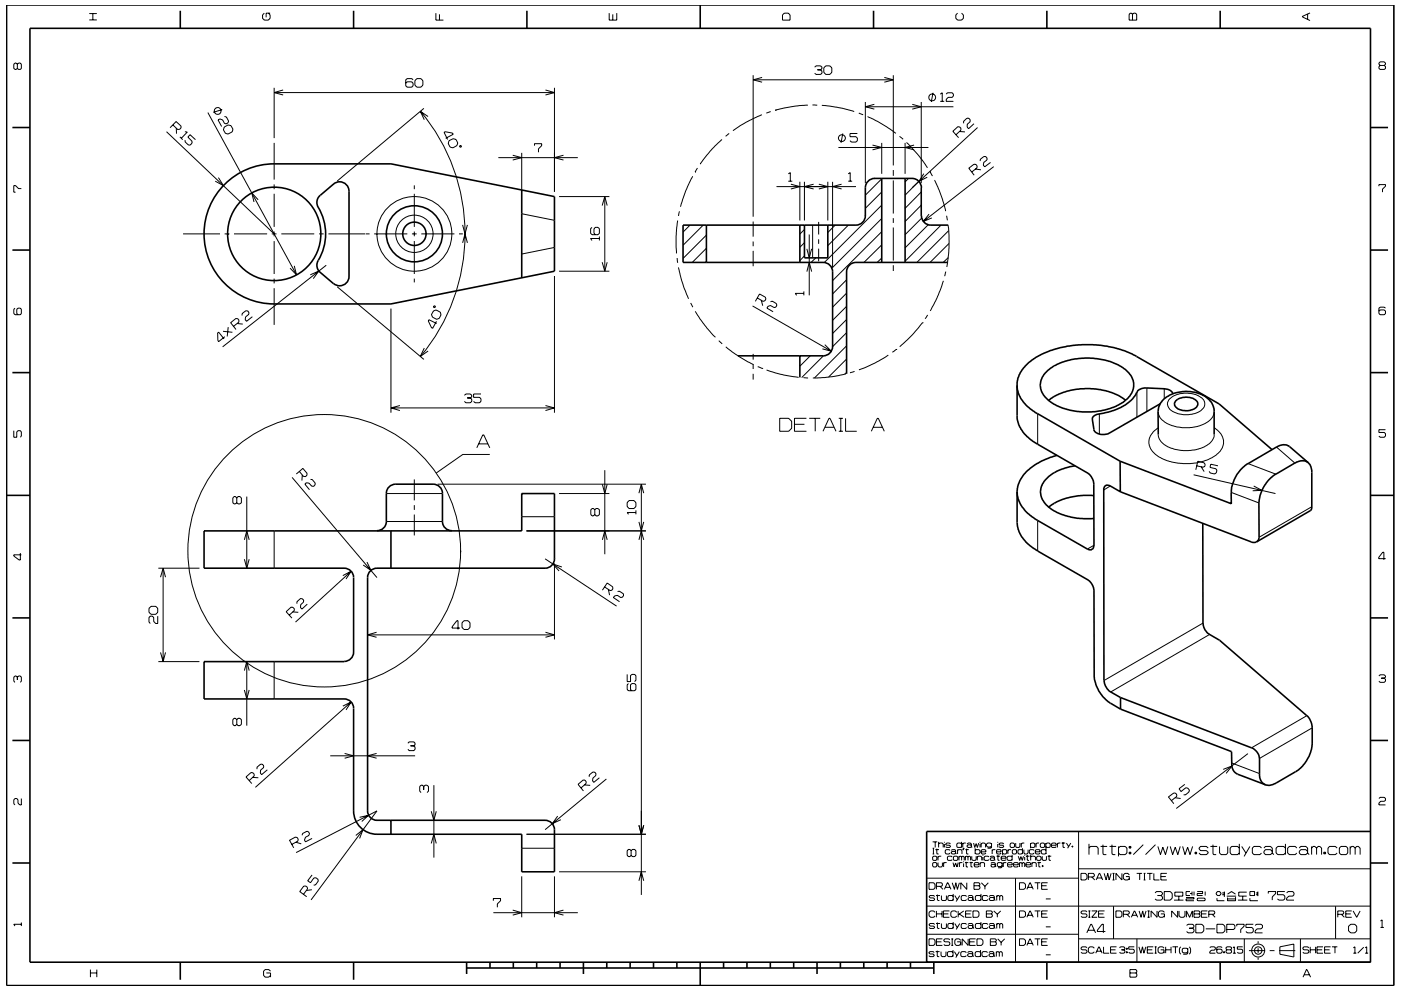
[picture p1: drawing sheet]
<svg xmlns="http://www.w3.org/2000/svg" width="297mm" height="210mm" viewBox="0 0 297 210" stroke-linecap="round" stroke-linejoin="round" font-family="sans-serif">
<g fill="none" stroke="#000" stroke-width=".21">
<path d="M3.7 13.6l-.3-.2h-.2l-.3 .2v.9l.3 .2 .5-.2M3.7 13.6l.2-.2h.4l.2 .2v.9l-.2 .2h-.4l-.2-.2M3.7 13.6v.9M18.9 4.2h1.6M18.9 2.9h1.6M19.7 2.9v1.3M56 2.8l-.3 .4v.7l.3 .4h.9l.4-.4v-.7l-.4-.4M57.3 2.8h-.9v.9M58.1 18.6v10.7M58.1 19.6h59.5M60 19.1l-1.9 .5 1.9 .5M87.6 16.9l-.3-.2h-1l-.3 .2v1.3l.3 .3h1l.3-.3v-.6l-.3-.3h-1l-.3 .3"/>
<path d="M88 17.1l.4-.4h.8l.5 .4v1l-.5 .4h-.8l-.4-.4zM92.4 2.8v1.5h1.6M93.2 3v1.3M115.7 19.1l1.9 .5-1.9 .5M117.6 18.6v22.1M129.2 2.8v1.5h1.6v-1.5M129.9 3v1.3M159.7 16v30M159.7 16.9h29.7M161.6 16.4l-1.9 .5 1.9 .5M166.3 2.8h.8l.4 .4v1.1h-1.6v-1.1zM172.7 14.3l.3-.3h1l.3 .3v.2l-.3 .3"/>
<path d="M173.3 14.8h.7M174 14.8l.3 .3v.4l-.3 .3h-1l-.3-.3M174.7 14.4l.4-.4h.8l.5 .4v1l-.5 .4h-.8l-.4-.4zM187.5 16.4l1.9 .5-1.9 .5M189.4 16v19.1M197.8 19.7l-.4 1.9M199.3 20l.5-.3v1.8M200.6 20l.3-.3h1l.2 .3v.4l-.2 .3h-.9l-.4 .4v.4h1.5M203 2.8l-.4 .4v.7l.4 .4h.9l.4-.4v-.7l-.4-.4M239.6 2.8h.3l.2 .2 .3-.2h.3l.3 .2v1.3h-1.6v-1.3zM240.1 3v1.3M277.2 3v1.1"/>
<path d="M277.7 2.7l-1.6 .8v.1l1.6 .8M292.6 13.9l-.2-.3v-.2l.2-.3h.9l.2 .3v.2l-.2 .3M292.6 13.9l-.2 .2v.4l.2 .2h.9l.2-.2v-.4l-.2-.2M292.6 13.9h.9M35.3 27.9l22.8 21.7M36.7 26.5l1 1 .4-.1 .3-.3v-.3l-1.1-1-1.2 1.3M37.4 27.2v1.2M38.1 29l.6 .6M39.2 27.9l.5 .1-1.3 1.3M41.4 29.6l-1.1-1-.5 .5 .9 .9v.3l-.4 .5h-.3l-.8-.7v-.4M44.1 23.9l18.8 34.4M46.3 37.7l1.1 1.7-1.8-1"/>
<path d="M46.8 23.2h.1M47.1 23.2l-1.9 .6M47.5 27l.9-.5 .6 .2 .4 .7-.2 .6-.9 .4-.5-.1-.4-.8zM47.6 24.7l.4 .1 .5 .9-.2 .4-.3 .2-.4-.1-.4-.8-.6-.2-.4 .2 .8 1.4M58.1 30.3v7.8M58.1 39.1v1M87.8 39.3v.8M89.2 23.6a40.4 40.4 0 0 1 9.4 26.5v-.5a40.4 40.4 0 0 1-9.4 26M89.9 23l-18.4 15.4M90.8 24.7l-1.7-1.1 .9 1.8M94.5 29.3l1.6-.8-.1-.3-1.6-.3-.3 .2 .8 1.5M95.2 29.8l.9-.4 .6 .2 .4 .7-.2 .6-.9 .5-.6-.2-.4-.8z"/>
<path d="M97.5 30.9h.3v.3h-.3zM105.7 33.4h16.8M108.7 32.9l1.9 .5-1.9 .5M110.6 32.4v8.3M113.3 30.9v-.4h1.5v.4l-.6 .7v.7M119.5 32.9l-1.9 .5 1.9 .5M146.9 37.4l-1.4 2.9-1.2 3.6M147.4 36.5h.1M147.9 35.6l-.5 .9M153.1 29.6l-2.2 2.1-2.5 3.1M154.6 28.3l-.8 .6M161.5 24.3l-3.1 1.5-3 1.9"/>
<path d="M163.4 23.7l-.9 .3M164.4 23.4h.1M164.6 39.6h16.9M167.1 38.4h.9M167.1 36.9l.5-.3v1.8M167.7 39.1l1.9 .5-1.9 .5M169.6 38.6v8.2M170.6 38.6v8.2M171.3 22.3l-2.5 .2-4.4 .9M172.3 22.3h1M172.5 39.1l-1.9 .5 1.9 .5M173.6 39.1l1.9 .5-1.9 .5"/>
<path d="M174.2 22.4l3.3 .3 3.6 1M175.5 38.6v8.2M176.5 38.6v18.1M177.8 31.3h19M178.4 39.1l-1.9 .5 1.9 .5M178.7 28.3l-.4 2M178.8 28.7a.73 .73 0 0 0-1.1 .6 .73 .73 0 0 0 1.1 .7M178.8 28.7h.1M178.9 28.7a.72 .72 0 0 1 0 1.2M178.9 29.9l-.1 .1M179.8 36.9l.5-.3v1.8M179.8 38.4h.9"/>
<path d="M181.8 28.3h-1.6v.7h1.3l.3 .3v.5l-.3 .3h-1l-.3-.3M182.1 24l.9 .3M183.5 21.6v17.3M183.5 22.6h18.6M183.9 24.7l2.3 1.1 3.8 2.5M185 30.8l1.9 .5-1.9 .5M185.4 22.1l-1.9 .5 1.9 .5M186.9 37.9l-3.4 3.5M186.9 30.3v6.6M189.4 36.1v1.2M189.4 38.3v7M190.7 28.9l.8 .6"/>
<path d="M191.9 30.3v6.6M192.2 30.2l2.6 2.8 1.8 2.6M192.6 37.8l-.7 .8M193.4 22.1l1.9 .5-1.9 .5M193.8 30.8l-1.9 .5 1.9 .5M194.8 38.5l-2.9 2.9M195.3 21.6v17.3M195.9 36.8l-1.1 1.7 1.8-.9M197.2 36.4h.1M197.2 36.4l.5 .9M198 21.3h.1M198.1 38.2l1.7 3.9 .7 2.7"/>
<path d="M199.3 21.5h.9M202.7 28.6l1-1 .1-.4-.3-.3h-.4l-1.1 .9 1.2 1.4M203.4 27.9l1.2 .1M204.3 26.2v-.5l.7-.6h.4l.3 .3v.4l-.6 .6v.6l.3 .3 1.1-1.1M206 36.5l1.1-.9 .1-.4-.3-.3-.4-.1-1.1 .9 1.1 1.5M206.8 35.8l1.2 .2M207.3 27.1l-13.9 12.7M207.8 34.2l.1-.4 .7-.6h.4l.3 .4v.3l-.7 .6-.1 .5 .3 .4 1.2-.9M210.7 35.3l-15 11.7M292.4 39.5v-.3h1.3v.3l-.6 .6v.7M4.5 40h-.6l-.6-.6h-.4v1.4h.4M38.8 49.6h7.8"/>
<path d="M47.6 49.6h1M49.6 49.6h7M54.7 42.4l-1.3-1.5 .5 1.9M57.6 49.6h1M58.1 41.1v7M58.1 49.1v1M58.1 51.1v7M58.1 59.1v1M59.6 49.6h7M62.4 56.4l.5 1.9-1.4-1.4M65.8 58.3l1.8-.8-1.2 1.6M67.6 49.6h1"/>
<path d="M69.2 56.3l-22 17.3M69.6 49.6h7.8M77.6 49.6h.8M79.3 49.6h7.1M87.3 49.6h1M87.8 41.1v7M87.8 49.1v1M87.8 51.1v7M87.8 59.1v.8M89.3 49.6h7M97.3 49.6h.8M98.1 47.7l.5 1.9 .5-1.9"/>
<path d="M98.1 51.5l.5-1.9 .5 1.9M110.6 45.3l7 1.4M117.6 52.5l-7 1.4M117.6 58.5v29M118.5 57.5h10.7M118.5 41.7h10.7M125.5 48.2l-.3 .3v1l.3 .3h1.3l.3-.3v-1l-.3-.3h-.6l-.3 .3v1l.3 .3M127.1 50.2v.8M127.1 50.6h-1.9l.3 .4M127.7 43.6l.5-1.9 .5 1.9M127.7 55.6l.5 1.9 .5-1.9M128.2 41.7v15.8"/>
<path d="M143.6 54.7l.1 1M143.7 46.8l-.4 3.2 .1 3.8M143.9 56.7l.6 2.7 1.5 4M144.1 44.8l-.2 1M146.3 47.8l-1.5 1.4M149.1 47.8l-4.3 4.2M149.8 49.9l-5 4.9M149.8 55.5l-.2 .2M149.8 52.7l-3 3M159.7 47v3.2M159.7 51.2v1M159.7 53.2v3.3"/>
<path d="M170.6 54.3l-1 1M170.6 51.5l-1 .9M170.6 48.7l-1 1M171.1 52.8l.5 1.9 .5-1.9M171.1 57.6l.5-1.9 .5 1.9M171.6 49.7v12.9M172.3 47.8v6.9M173 54.7l-1 1M173.6 47.1v2.6M173.6 50.8v.9M173.6 52.7v2.7M177.1 47.7l-1.6 1.6"/>
<path d="M179.5 59.3l-3 3M179.9 47.8l-4.4 4.3M186.9 51.9l-3.7 3.8M186.9 43.5l-12.2 12.2M186.9 40.7l-3.4 3.5M186.9 49.1l-10.4 10.4M186.9 46.4l-10.5 10.5M186.9 54.7l-.9 1M189.4 46.3v1M189.4 48.3v7M189.4 56.3v1.2M195.3 43.5l-3.4 3.5"/>
<path d="M195.3 40.7l-3.4 3.5M195.4 46.3l-3.5 3.5M196.8 47.7l-4.9 4.9M197 45.4l-1.3 1.6 1.9-.8M199.5 47.7l-7.6 7.7M200 59.6l-1.1 3-1.7 3.3M200.5 57.6l-.2 1M200.7 45.8l.2 .9M201 47.8l.3 3.4-.3 3.4M201 54.6l-1 1.1M201 54.6l-.3 2M201.1 48.9l-6.7 6.8"/>
<path d="M201.2 51.6l-4 4.1M3.2 65.4l-.3 .2v.9l.3 .3h1.1l.2-.3v-.9l-.2-.2h-.5l-.2 .2v.9l.2 .3M47.3 70.3l2 .2M47.7 71.4l-1.3 1.1-.2-.3-.1-1.6 .3-.2 1.1 1.5M48.4 69.4l-.2 2M49.5 69.2l1.1-.9 .1-.4-.3-.3h-.4l-1.1 .8 1.1 1.5M50.3 68.6l1.2 .1M51.3 66.9v-.4l.8-.6 .4 .1 .3 .3-.1 .4-.6 .5-.1 .6 .3 .4 1.2-1M58.1 61.1v7.8M71.5 60.8l18.4 15.4M82.9 65.4v22.1M90 73.8l-.9 1.8 1.7-1.1"/>
<path d="M91.9 66l.6-.3 .8 .5 .2 .6-.4 .7-.5 .2-.9-.4-.2-.6zM92 64.9h.2l.1 .2-.2 .2-.2-.3zM92.5 68.2l-.8 1.4-.2-.1-.7-1.4 .1-.3 1.7 .8M146.4 64.3l.5 .8M147.4 66l2 2.9 2.3 2.6M152.4 72.3l.7 .6M153.9 73.6l2.6 1.9 3.3 1.8M159.6 64.9l16.7 9.6M159.7 75.1v1.2M159.7 77.3v1M159.7 79.3v1.2M160.6 63.2l1.2 .7 .4-.1 .2-.3-.1-.5-1.3-.6-.9 1.5"/>
<path d="M160.7 77.8l.9 .3M161.4 63.7l.3 1.1M161.6 78.1h.1M162.5 78.5l3.6 1 3.2 .5M163.4 64l.3-.1 .9 .5 .1 .4-.2 .3-.4 .1-.7-.4-.6 .2-.2 .4 1.3 .7M170.4 62.2h-1.8l.3 .4M170.4 61.8v.8M171.8 75.5l-2.2 2.2M174.6 75.5l-4.6 4.6M174.9 73.1l1.4 1.4-1.9-.5M179.3 79.3l-3 .6-4 .3M179.5 79l-.4 .4"/>
<path d="M179.5 76.2l-3.8 3.8M179.5 70.6l-3 2.9M179.5 67.8l-3 2.9M179.5 65l-3 2.9M179.5 62.2l-3 2.9M179.5 73.4l-6.8 6.8M181.2 78.8l-1 .3M188.3 75.3l-2.7 1.7-3.5 1.4M190 74.1h.1M190 74.1l-.8 .6M195.6 68.4h.1M195.6 68.4l-2.1 2.5-2.7 2.6"/>
<path d="M196.7 66.8l-.6 .8M293.7 65.4l-.2-.3h-.9l-.2 .3v1.1l.2 .3h.9l.2-.3v-.5l-.2-.3h-.9l-.2 .3M2.9 91.3v1.4h.7v-1.1l.2-.3h.5l.2 .3v.9l-.2 .2M63.5 100l.8 1 .5 .1 .3-.3v-.4l-.9-1.1-1.4 1.2M82.9 86.5h34.7M84.8 86l-1.9 .5 1.9 .6M98.5 83.9l.3-.3h.9l.3 .3v.3l-.3 .2M99.1 84.4h.6M99.7 84.4l.3 .3v.4l-.3 .3h-.9l-.3-.3M101.1 95l1.3-2.8h.2l1.2 2.8M101.5 94.1h1.9M102 83.6h-1.6v.7h1.3l.3 .3v.5l-.3 .3h-1l-.3-.3"/>
<path d="M103.8 96.4h-5.7l-5.6 3.9M115.7 86l1.9 .5-1.9 .6M128.2 99.7v17.9M165.3 88.7h1.9l.6 .7v1.4l-.6 .7h-1.9zM168.4 90h2.2M170.3 80.1l1 .1M171 88.7h-2.6v2.8h2.6M171.6 88.7h2.3M172.8 88.7v2.8M174.5 91.5l1.3-2.8h.2l1.2 2.8M174.9 90.6h1.9M177.8 88.7h.9"/>
<path d="M177.8 91.5h.9M178.3 88.7v2.8M179.3 88.7v2.8h2.3M184.7 91.5l1.3-2.8h.2l1.3 2.8M185.2 90.6h1.9M220 87.8v6.4M233.1 87.8v4.3M241 83.2v5.3M243.2 82.3v5M245.6 92.2a3.7 3.7 0 0 0 3.2 3 8.5 8.5 0 0 0 7.9-1.4l.6-1 .1-.6M246.8 82.5v2.1M248.1 84.5a5.5 5.5 0 0 1 7.1 .4 1.81 1.81 0 0 1-1.2 2.6 5.6 5.6 0 0 1-6.1-.9l-.2-.4-.2-.7z"/>
<path d="M253.7 98.8l1.4 .3 .3-.2 .1-.4-.2-.3-1.3-.4-.5 1.8M254.7 99l.6 1M257.4 90.7a3.2 3.2 0 0 1 1.2 5.1 10.6 10.6 0 0 1-9.5 2.3 6.5 6.5 0 0 1-5.4-3.6 3.4 3.4 0 0 1 1.9-3.7M257.4 87.3a3.4 3.4 0 0 1-2.7 2.9 8.9 8.9 0 0 1-8.3-1.1l-.4-.5-.5-1.3M258.2 98.8l-1.5-.3-.2 .6 1.3 .3 .2 .4-.1 .5-.4 .2-.9-.2-.2-.3M264.6 98.3l5.9 2.3M270.6 94.8l3.9 3.4M293.7 91.1h-1.3v.6h1.1l.2 .3v.5l-.2 .2h-.9l-.2-.2M4.3 117.3v1.5h-.2l-1.2-.9v-.2h1.6M50.2 105.6l-.3-.3h-.3l-.2 .3v1l.2 .3h.3l.3-.3M50.2 105.6v1M50.2 105.6l.3-.3h.4l.3 .3v1l-.3 .3h-.4l-.3-.3"/>
<path d="M51.8 118.6l.5 1.9 .5-1.9M51.8 114.5l.5-1.9 .5 1.9M52.3 105.3v15.2M58.1 112.6v7.9M61.9 101.3l18 21.2M64.1 100.7l-.1 1.2M65.8 101.7h.4l.6 .8v.4l-.3 .3-.4-.1-.6-.6-.6-.1-.3 .3 1 1.2M77.8 119.2l.9 1.8-1.7-1.2M81.9 110.6h11.9M81.9 104.7h11.9M87.8 101.7v4.4M87.8 107.1v1.1"/>
<path d="M87.8 109.1v4.5M92.8 102.7h44.1M110.6 109.6h7M111.6 112.6h25.3M115.6 118.5l15.1 10.1M117.6 119.5v16.1M118.5 104.7h10.7M126.1 108.1l-.3-.2h-.3l-.2 .2v1l.2 .3h.3l.3-.3M126.1 108.1l.3-.2h.4l.3 .2v1l-.3 .3h-.4l-.3-.3M126.1 108.1v1M127.7 102.7l.5 2 .5-2M127.7 114.5l.5-1.9 .5 1.9"/>
<path d="M133.4 106.2h1l.4 .4v.8l-.4 .5h-1l-.4-.5v-.8zM134.8 108.7h-1.8l.3 .4M134.8 108.2v.9M135.5 110.7l.5 1.9 .5-1.9M135.5 104.6l.5-1.9 .5 1.9M135.5 114.5l.5-1.9 .5 1.9M136 102.7v87.1M220 110.4v6.5M231.9 115.7l-1.4 .8M235.4 103.1l-1.4 .8M253.1 100.7l17.3 4M261 104.4l5.9 2.3"/>
<path d="M265.8 103.1l1.7 .9-1.9 .1M278.1 107.5l-11.1 6.5M293.8 118.5h-1.5v-.3l.9-1.1h.2v1.6M31.6 129l.4-.4h1l.4 .4v.9l-.4 .4h-1l-.4-.4zM33.4 130.7v1.5h-.4l-.4-.4v-.8l-.3-.3h-.4l-.3 .3v1l.3 .2M33.6 120.5h8.7M34 138.4l.6 1.9 .5-1.9M34 122.4l.6-1.9 .5 1.9M34.6 120.5v19.8M61.3 130.5l1.1-1v-.4l-.3-.3h-.4l-1 .9 1.2 1.4M62.1 129.8l1.1 .1M62.9 128.1v-.5l.8-.6h.4l.3 .3-.1 .4-.5 .6-.1 .6 .3 .3 1.1-1.1"/>
<path d="M72.7 122.1l1.8-.9-1.1 1.6M74.5 121.2l-11.8 10.7M77.9 134.7h39.7M79.8 134.1l-1.9 .6 1.9 .5M97.5 133.2h-1.7v-.2l1.1-1.3h.2v1.8M98.4 131.7h.8l.4 .4v1l-.4 .4h-.8l-.4-.4v-1zM115.7 134.1l1.9 .6-1.9 .5M119.1 120.3l-1.9-.7 1.3 1.5M128.2 124.5l1.2 .8 .4-.1 .2-.4-.1-.3-1.2-.8-1 1.5M129 125l.2 1.2M130.9 125.5l.4-.1 .9 .5v.4l-.2 .4h-.4l-.7-.4-.6 .1-.2 .3 1.3 .9M255.1 132.2l-21 12.1"/>
<path d="M256.5 134.6l-21 12.2M3.7 143.6l-.3-.2h-.2l-.3 .2v.9l.3 .2M3.7 143.6l.2-.2h.4l.2 .2v.9l-.2 .2M3.7 143.6v.6M33.6 140.3h8.7M50.2 152.7l-.3-.3h-.3l-.2 .3v.9l.2 .3h.3l.3-.3M50.2 152.7l.3-.3h.4l.3 .3v.9l-.3 .3h-.4l-.3-.3M50.2 152.7v.9M51.8 146.3l.5 1.9 .5-1.9M51.8 142.2l.5-1.9 .5 1.9M52.3 140.3v13.6M58.1 140.3v7.9"/>
<path d="M72.7 149.8l1.8-.9-1.1 1.7M73.1 159.8l1.9 .5-1.9 .5M74.5 148.9l-20.4 18.1M79.8 159.8l-1.9 .5 1.9 .5M86.5 157.6l.2-.2h1.1l.2 .2v.3l-.2 .3M87 158.2h.8M87.8 158.2l.2 .3v.4l-.2 .3h-1.1l-.2-.3M133 143v1.6h.7v-1.3l.3-.3h.5l.3 .3v1l-.3 .3M133.3 145l-.3 .2v1.1l.3 .2h1.2l.3-.2v-1.1l-.3-.2h-.5l-.3 .2v1.1l.3 .2M264.6 159.8l-15.2 11.7M277.1 151.8l-11.8 6.8M278.2 154.4l-11.2 6.5"/>
<path d="M292.4 143.4l.2-.3h.9l.2 .3v.2l-.2 .2M292.9 143.8h.6M293.5 143.8l.2 .3v.4l-.2 .2h-.9l-.2-.2M4.5 169.4v1.3h-.3l-.4-.4v-.7l-.2-.2h-.4l-.3 .2v.9l.3 .2M52.8 165.6l1.1-1v-.4l-.3-.3h-.4l-1 .9 1.2 1.4M53.6 164.9l1.2 .1M54.5 163.1v-.4l.7-.6h.4l.3 .3v.4l-.7 .6v.6l.3 .3 1.2-1M61.8 179.1l1.3-.7 .1-.4-.2-.3-.3-.2-1.3 .7 .9 1.6M62.7 178.6l1.2 .4M64 177.2l.2-.4 .9-.5 .3 .1 .2 .4-.1 .4-.7 .4-.2 .6 .2 .4 1.4-.8M70 160.3h18M75.4 177.2l1.6-1.2-.8 1.8"/>
<path d="M76.2 173.4l1.9-.5-1.4 1.3M89.8 166.8l-.2-.3h-.3l-.3 .3v1l.3 .3M89.8 166.8l.3-.3h.4l.3 .3v1l-.3 .3M89.8 166.8v.7M91.4 178.9l.6-2 .5 2M91.4 172.1l.6 1.9 .5-1.9M92 166.5v15.4M110.6 179.9h7M111.6 176.9h25.3M118.2 173.1l-1.1 1.6 1.8-.8M123.2 167.1l1-.9 .1-.4-.3-.3-.3-.1-1.1 1 1.1 1.4M124 166.5l1.1 .1"/>
<path d="M124.9 164.8v-.4l.8-.7 .4 .1 .3 .3-.1 .4-.6 .6-.1 .5 .3 .3 1.2-.9M128.6 165.2l-13 10.8M135.5 175l.5 1.9 .5-1.9M197.7 179.9h.4M197.7 178.6h1M197.9 179.9v1.2M198.3 178.6v1.1M198.6 180v1.1h.4M199 179l.2-.2h.6l.2 .2v.7M199 178.6v1.1M200.2 178.6v.1M200.2 179v.7"/>
<path d="M201.5 179l-.2-.2h-.6l-.2 .3 .2 .2h.6l.2 .3-.2 .1h-.6l-.2-.1M203.9 179l-.2-.2h-.7l-.1 .2v.6l.1 .1h.7l.2-.1M203.9 178.6v1.1M204.1 178.8v.9M204.2 179.9h.2l-.2 .4zM204.3 179.9l-.1 .4M204.8 178.8h-.5l-.2 .2M204.9 180v1.1h.4M205 179l.2-.2h.6l.2 .2v.6M206 179.4l-.2-.2h-.6l-.2 .2 .2 .3h.6l.2-.1M206 179.6l.1 .1M206.4 178.8l.3 .9 .3-.8 .2 .8 .3-.9"/>
<path d="M206.8 179.9v1.2M207.8 178.6v.1M207.8 179v.7M208 179l.2-.2h.5l.3 .2v.7M208 178.8v.9M210.2 178.8v.9l-.2 .2h-.6M210.2 179l-.2-.2h-.6l-.2 .2v.4l.2 .3h.6l.2-.3M211.5 178.6v.1M211.5 179v.7M212.8 179l-.2-.2h-.6l-.2 .3 .2 .2h.6l.2 .3-.2 .1h-.6l-.2-.1M214.3 178.8h.6l.2 .2v.6l-.2 .1h-.6l-.1-.1v-.6zM215.3 178.8v.8l.2 .1h.6l.1-.1v-.8"/>
<path d="M216.5 178.8v.9M216.8 179.9v1.2M217.2 178.8h-.5l-.2 .2M218.5 179l.2-.2h.5l.2 .2v.6l-.2 .1h-.5l-.2-.1M218.5 178.8v1.1M219.7 178.8v.9M220.3 178.8h-.5l-.1 .2M220.6 179l.2-.2h.5l.2 .2v.6l-.2 .1h-.5l-.2-.1zM221.7 179l.3-.2h.5l.2 .2v.6l-.2 .1h-.5l-.3-.1M221.7 178.8v1.1M221.8 179.9v1.2M222.9 179.3h1l-.1-.5h-.7l-.2 .2v.6l.2 .1h.7l.1-.1"/>
<path d="M224.2 178.8v.9M224.8 178.8h-.4l-.2 .2M225.1 178.8h.7M225.4 178.6v1.1h.4M226.1 178.8l.5 .8M227 178.8l-.6 1.1M227.3 179.4h.2v.3h-.2zM227.4 179.4v.3M228.7 176.4v27.7M230.9 179.9l.3-.4h1.3l.3 .4v1.4M230.9 179v2.3M233.3 179.5h1.4"/>
<path d="M233.8 179.2v1.9l.2 .2h.6M235.2 179.5h1.4M235.8 179.2v1.9l.2 .2h.5M237.1 179.9l.4-.4h1l.4 .4v1l-.4 .4h-1l-.4-.4M237.1 179.5v2.1M239.4 179.5h.4v.4h-.4zM239.6 179.5v.4M242.4 179.2l-2.1 2.1M245 179.2l-2.1 2.1M245.5 179.5l.5 1.8 .5-1.6 .6 1.6 .5-1.8M248.1 179.5l.5 1.8 .6-1.6 .5 1.6 .5-1.8M248.3 169.8l1.2-.9v-.3l-.2-.4h-.4l-1.2 .8 1.2 1.5"/>
<path d="M249.1 169.2l1.2 .2M250.7 179.5l.5 1.8 .6-1.6 .5 1.6 .6-1.8M251.2 166.4l-1.2 .9 .4 .6 1-.8 .4 .1 .4 .4-.1 .4-.8 .6h-.3M256.2 179.9l-.4-.4h-1.2l-.4 .4 .4 .5h1.2l.4 .5-.4 .4h-1.2l-.4-.4M256.6 179.5h1.5M257.2 179.2v1.9l.1 .2h.6M258.6 179.5v1.4l.3 .4h1.1l.3-.4v-1.4M259.3 163.2l1.9-.7-1.2 1.5M261.2 161.8l5.8 2.3M262.8 179.9l-.4-.4h-1.2l-.4 .4v1l.4 .4h1.2l.4-.4M262.8 179v2.3M263.3 179.5l.9 1.4"/>
<path d="M265 179.5l-1.2 2.1M267.5 179.9l-.4-.4h-1.2l-.4 .4v1l.4 .4h1.2l.4-.4M268 179.9l.3-.4h1.1l.3 .4v1M272.5 179.9l-.3-.4h-1.3l-.3 .4v1l.3 .4h1.3l.3-.4M272.5 179v2.3M274.9 179.9l-.3-.4h-1.2l-.4 .4v1l.4 .4h1.2l.3-.4M275.5 179.9l.3-.4h1.1l.3 .4v1M278.1 179.9l.3-.4h.4l.3 .4M278.1 179.5v1.8M279.1 179.9l.4-.4h.3l.4 .4v1.4M279.1 179.9v1.4M283.5 179.9l-.4-.4h-1.2l-.3 .4v1l.3 .4h1.2l.4-.4"/>
<path d="M284.3 179.5h1.1l.3 .4v1l-.3 .4h-1.1l-.3-.4v-1zM286.3 179.9l.3-.4h.3l.4 .4M286.3 179.5v1.8M287.3 179.9l.4-.4h.3l.4 .4v1.4M287.3 179.9v1.4M292.4 169.4l.2-.3h.9l.2 .3v.3l-.2 .3h-.8l-.3 .3v.4h1.3M4.5 195.7v.7M4.5 196h-1.6l.3 .4M62.8 180.8l17.1-8.8-13.9 18.9M64.3 189.7l.9-1.2-.1-.3-.3-.3-.4 .1-.9 1.1 1.5 1.1M66.1 188.7l-1.2 .2M66.2 185.6l-1 1.2 .6 .4 .7-1h.5l.4 .3 .1 .4-.6 .8h-.4"/>
<path d="M104.6 191v-.4h1.5v.4l-.7 .7v.7M104.6 193.6h17.9M108.7 193l1.9 .6-1.9 .5M110.6 185.9v8.7M117.6 185.9v8.7M118.5 184.9h18.4M119.5 193l-1.9 .6 1.9 .5M133.8 180.4l.3-.2h.4l.3 .2v1l-.3 .3h-.4l-.3-.3M133.8 180.4l-.2-.2h-.3l-.3 .2v1l.3 .3h.3l.2-.3M133.8 180.4v1M135.5 186.8l.5-1.9 .5 1.9M196.5 198.2h32.2"/>
<path d="M196.5 192.2h94.1M196.6 186.3h32.1M197 199.1h.9l.3 .4v.7l-.3 .3h-.9zM197 187.2h.9l.3 .4v.7l-.3 .3h-.9zM197.7 181.1h.4M197.7 181.8l.2-.2h.6l.1 .2v.5l-.1 .2h-.6l-.2-.2zM197.7 183.1l.2-.1h.6l.1 .1v.6l-.1 .2h-.6l-.2-.2zM198.2 190.2l-.2-.3h-.8l-.2 .3 .2 .3h.8l.2 .3-.2 .2h-.8l-.2-.2M198.2 196.1l-.2-.2h-.8l-.2 .2 .2 .3h.8l.2 .2-.2 .3h-.8l-.2-.2M198.2 193.5l-.2-.3h-.7l-.3 .3v.8l.3 .3h.7l.2-.3M198.3 180.2h.8M198.5 189.9h.8"/>
<path d="M198.5 195.9h.8M198.5 188h1.1l.2-.2v-.4l-.2-.2h-1.1v1.4M198.5 199.8h1.1M198.5 193.2v1.4M198.5 193.8h1.2M198.7 189.7v1.2l.5 .1M198.7 195.7v1.1l.5 .1M198.9 183v.7l.2 .2h.5l.2-.2v-.7M198.9 181.6v.9M199.3 188l.6 .6M199.6 181.6h-.5l-.2 .2M199.6 189.9v.9l.2 .2h.6l.3-.2v-.9"/>
<path d="M199.6 195.9v.8l.2 .2h.6l.3-.2v-.8M199.7 193.2v1.4M199.8 199.1h-1.3v1.4h1.3M200 193.8h1.1M200.1 183v.9M200.2 188.6l.7-1.4h.1l.6 1.4M200.4 188.2h1M200.7 183h-.5l-.1 .1M201.3 193.2h-1.3v1.4h1.3M201.4 199.3l-.2-.2h-.9l-.2 .5 .2 .2h.9l.2 .2v.3l-.2 .2h-.9l-.2-.2M201.4 180.4l-.1-.2h-.7l-.2 .2v.5l.2 .2h.7l.1-.2M201.7 180.4l.2-.2h.5l.2 .2v.5"/>
<path d="M201.7 199.1h.4M201.9 199.1v1.4M201.9 181.8l-.2-.2h-.7l-.1 .2v.5l.1 .2h.7l.2-.2M201.9 187.2l.5 1.4 .2-1.4 .4 1.4 .4-1.4M202.1 183l.2 .9 .3-.9 .3 .9 .3-.9M202.1 190.2l-.2-.3h-.7l-.2 .3v.6l.2 .2h.7l.2-.2M202.1 196.1l-.2-.2h-.7l-.2 .2v.6l.2 .2h.7l.2-.2M202.1 189.6v1.4M202.1 195.6v1.3M202.1 181.8l.2-.2h.6l.2 .2v.5l-.2 .2h-.6l-.2-.2zM202.4 189.9l.5 .9M202.4 195.9l.5 .8"/>
<path d="M202.6 180.8l-.2-.2h-.5l-.2 .2 .2 .3h.5l.2-.2M202.6 180.9l.2 .2M202.9 193.5l-.3-.3h-.7l-.3 .3v.8l.3 .3h.7l.3-.3M202.9 199.8h.8v.7M203 180.4l.2-.2h.6l.2 .2v.7M203 180.2v.9M203.2 193.2v1.4M203.3 181.8l.2-.2 .4 .2M203.3 181.6v.9M203.4 193.8l1 .8M203.4 183v.9M203.5 189.9l-.8 1.3"/>
<path d="M203.5 195.9l-.8 1.2M203.7 199.5l-.3-.4h-.7l-.3 .4v.7l.3 .3h.7l.3-.3M203.9 181.8v.7M203.9 181.8l.1-.2 .4 .2v.7M204 183h-.4l-.2 .1M204.3 182.7v.2M204.3 183.1v.8M204.3 193.2l-1.1 .8M204.6 183h.7M204.7 180.2h.7M204.7 181.6v.9M204.7 181.8l.1-.2 .4 .2"/>
<path d="M204.7 193.8h1.1M204.8 182.8v1l.4 .1M204.9 190.2l-.2-.3h-.7l-.2 .3v.6l.2 .2h.7l.2-.2M204.9 196.1l-.2-.2h-.7l-.2 .2v.6l.2 .2h.7l.2-.2M205 187.2v1.4l-1.3-1.4v1.4M205.2 190.2l.2-.3h.7l.2 .3v.6M205.2 196.1l.2-.2h.7l.2 .2v.6M205.2 181.8v.7M205.2 181.8l.2-.2 .4 .2v.7M205.3 199.1v1.4l-1.3-1.4v1.4M205.6 183h.7M205.6 199.8h1"/>
<path d="M205.9 182.8v1l.3 .1M206 193.2h-1.3v1.4h1.3M206 181.6v.7l.2 .2h.6l.2-.2v-.7M206.3 193.2h1l.3 .3v.8l-.3 .3h-1zM206.3 190.6l-.2-.2h-.7l-.2 .2 .2 .4h.7l.2-.2M206.3 196.5l-.2-.2h-.7l-.2 .2 .2 .4h.7l.2-.2M206.3 190.8l.2 .2M206.3 196.7l.2 .2M206.5 187.2h1.1l.2 .2-.2 .5 .2 .2v.3l-.2 .2h-1.1zM206.5 187.9h1.1M206.5 183.4h1.1l-.2-.4h-.7l-.2 .1v.6l.2 .2h.7l.2-.2M206.8 180.4l.1-.2h.7l.2 .2v.5l-.2 .2h-.7l-.1-.2"/>
<path d="M206.8 199.1h-1.2v1.4h1.2M207.1 199.1h1l.3 .4v.7l-.3 .3h-1zM207.2 181.8l.2-.2h.5l.2 .2v.7M207.2 181.6v.9M207.8 183.1l.2-.1h.6l.1 .1v.8M207.8 183v.9M208 190.2l-.2-.3h-.8l-.2 .3v.6l.2 .2h.8l.2-.2M208 196.1l-.2-.2h-.8l-.2 .2v.6l.2 .2h.8l.2-.2M208 189.6v1.4M208 195.6v1.3M208 180.7h1v-.3l-.2-.2h-.6l-.2 .2v.5l.2 .2h.6l.2-.2M208.1 187.2l.7 .8"/>
<path d="M208.4 181.3v.2M208.4 181.8v.7M208.8 188v.6M209.1 193.2h1.1l.2 .2-.2 .4 .2 .2v.3l-.2 .3h-1.1zM209.1 193.8h1.1M209.5 190.2l-.3-.3h-.7l-.2 .3v.6l.2 .2h.7l.3-.2M209.5 196.1l-.3-.2h-.7l-.2 .2v.6l.2 .2h.7l.3-.2M209.5 187.2l-.7 .8M209.7 181.8l-.2-.2h-.7l-.1 .2v.5l.1 .2h.7l.2-.2M209.7 190.2l.3-.3h.6l.2 .3v.6M209.7 196.1l.3-.2h.6l.2 .2v.6M209.9 181.8l.2-.2h.5l.3 .2v.5"/>
<path d="M210 199.1h1l.2 .2-.2 .5 .2 .2v.3l-.2 .2h-1zM210 199.8h1M210.1 183.1l.2-.1h.5l.2 .1v.6M210.4 180.2v.9M210.7 193.2l.8 .7M210.8 190.6l-.2-.2h-.6l-.3 .2v.2l.3 .2h.6l.2-.2M210.8 196.5l-.2-.2h-.6l-.3 .2v.2l.3 .2h.6l.2-.2M210.8 190.8l.2 .2M210.8 196.7l.2 .2M210.9 182.2l-.3-.3h-.5l-.2 .3 .2 .3h.5l.3-.2M210.9 182.3l.1 .2M211 183.5l-.2-.2h-.5l-.2 .2 .2 .4h.5l.2-.2"/>
<path d="M211 183.7l.2 .2M211 180.2h-.4l-.2 .2M211.3 181.6h.7M211.3 180.7h1l-.2-.5h-.6l-.2 .2v.5l.2 .2h.6l.2-.2M211.3 190.2l.2-.3 .5 .3M211.3 189.9v1.1M211.3 195.9v1M211.3 196.1l.2-.2 .5 .2M211.5 193.9v.7M211.5 199.1l.8 .8M211.6 181.4v1l.3 .1M212 190.2l.2-.3 .4 .3v.8"/>
<path d="M212 190.2v.8M212 196.1v.8M212 196.1l.2-.2 .4 .2v.8M212.2 193.2l-.7 .7M212.3 182h1v-.2l-.2-.2h-.6l-.2 .2v.5l.2 .2h.6l.2-.2M212.3 199.9v.6M212.5 183.1l-.2-.1h-.7l-.2 .1v.5l.2 .2h.7l.2-.2M212.5 183v.9l-.2 .2h-.7M212.6 180.4l.1-.2h.6l.1 .2v.5l-.1 .2h-.6l-.1-.2M212.6 180.2v1.1M212.7 183v.9M213 199.1l-.7 .8"/>
<path d="M213.4 183h-.5l-.2 .1M213.6 183.4h1l-.1-.4h-.7l-.2 .1v.6l.2 .2h.7l.1-.2M213.7 180.2v.9M214.4 180.2h-.5l-.2 .2M214.6 181.8l-.2-.2h-.7l-.2 .2v.5l.2 .2h.7l.2-.2M214.6 181.3v1.2M214.6 180.4l.2-.2h.5l.2 .2v.5l-.2 .2h-.5l-.2-.2zM214.9 183.4h1l-.2-.4h-.6l-.2 .1v.6l.2 .2h.6l.2-.2M215.3 186.3v17.8M215.9 181.6l.3 .9 .2-.8 .3 .8 .3-.9M216.2 183v.9M216.2 183.1l.2-.1 .3 .1"/>
<path d="M216.2 199.1h.9l.3 .4v.7l-.3 .3h-.9zM216.2 187.2h.9l.3 .4v.7l-.3 .3h-.9zM216.2 193.2h.9l.3 .3v.8l-.3 .3h-.9zM216.7 183.1l.2-.1 .4 .1v.8M216.7 183.1v.8M216.8 180.4l-.2-.2h-.6l-.2 .2v.5l.2 .2h.6l.2-.2M217.1 180.2v.7l.2 .2h.5l.2-.2v-.7M217.3 181.3v.2M217.3 181.8v.7M217.5 183.4h1l-.1-.4h-.7l-.2 .1v.6l.2 .2h.7l.1-.2M217.5 181.6h.8M217.7 194.6l.7-1.4 .7 1.4"/>
<path d="M217.7 188.6l.7-1.4 .7 1.4M217.8 181.4v1l.4 .1M217.9 194.1h1M217.9 188.2h1M218.5 181.8l.2-.2h.6l.2 .2v.7M218.5 181.3v1.2M218.8 183.1l.2-.1h.5l.2 .1v.8M218.8 183v.9M219.2 180.4l-.1-.2h-.7l-.2 .2v.5l.2 .2h.7l.1-.2M219.4 199.1h1.2M219.4 193.2h1.2M219.4 187.2h1.2"/>
<path d="M219.5 180.7h1l-.2-.5h-.6l-.2 .2v.5l.2 .2h.6l.2-.2M219.8 181.8l.2-.2h.5l.2 .2v.5l-.2 .2h-.5l-.2-.2zM220 183h.7M220 187.2v1.4M220 193.2v1.4M220 199.1v1.4M220.3 182.8v1l.3 .1M220.8 199.8h1.1M220.8 193.8h1.1M220.8 187.9h1.1M221 183.6h.1v.2h-.1zM221 181.6v.7l.1 .2h.6l.2-.2v-.7"/>
<path d="M221.1 183.6v.2M221.7 196.6h1.1M221.7 190.7h1.1M221.8 180.4l-.2-.2h-.6l-.2 .2v.5l.2 .2h.6l.2-.2M222.1 199.1h-1.3v1.4h1.3M222.1 187.2h-1.3v1.4h1.3M222.1 193.2h-1.3v1.4h1.3M222.1 181.6h.8M222.4 181.4v1l.4 .1M228.7 199.1h61.9M228.7 184.3h61.9M229.2 185.2h.9l.4 .4v.7l-.4 .3h-.9z"/>
<path d="M230.4 197.9l.9-1.9h.1l.9 1.9M230.5 193.4l-.2-.2h-.9l-.2 .2 .2 .4h.9l.2 .2v.3l-.2 .3h-.9l-.2-.3M230.7 197.3h1.3M230.8 186h1l.2-.2v-.3l-.2-.3h-1v1.4M230.8 193.2h.4M230.8 194.6h.4M231 193.2v1.4M231.5 186l.6 .6M231.5 193.2h1.1l-1.1 1.4h1.1M232.4 186.6l.6-1.4h.2l.6 1.4M232.6 186.2h1M232.9 193.8h1.1"/>
<path d="M234.1 185.2l.4 1.4 .4-1.4 .3 1.4 .4-1.4M234.2 193.2h-1.3v1.4h1.3M234.4 197.6h-1.7v-.3l.9-1.3h.3v1.9M235.9 185.2h.4M235.9 186.6h.4M236.1 185.2v1.4M236.1 192.2v6.9M236.6 193.2h1l.3 .3v.8l-.3 .3h-1zM237.9 185.2v1.4l-1.3-1.4v1.4M238.2 193.9h1l.2-.2v-.3l-.2-.2h-1v1.4M238.7 185.9h.7v.7M238.9 193.9l.7 .7"/>
<path d="M239.4 180.8h.4v.3h-.4zM239.4 185.6l-.3-.4h-.6l-.3 .4v.7l.3 .3h.6l.3-.3M239.6 180.8v.3M239.9 194.6l.6-1.4 .7 1.4M240.1 194.1h.9M241 185.2h1.1M241 199.1v5M241.5 193.2l.4 1.4 .4-1.4 .3 1.4 .4-1.4M241.6 185.2v1.4M242.5 185.2h.4M242.5 186.6h.4M242.7 185.2v1.4"/>
<path d="M243.2 185.2h1.1M243.3 193.2h.5M243.3 194.6h.5M243.5 193.2v1.4M243.8 185.2v1.4M244.6 185.2v1.4h1.2M244.9 189.4l.3-.3h1l.3 .3v.2l-.3 .3M245.3 193.2v1.4l-1.2-1.4v1.4M245.4 189.9h.8M246.1 193.8h.8v.8M246.1 185.9h1.1M246.2 189.9l.3 .3v.5l-.3 .2h-1l-.3-.2"/>
<path d="M246.8 189.1h1.3l.4 .4v1l-.4 .4h-1.3zM246.9 193.5l-.4-.3h-.6l-.3 .3v.8l.3 .3h.6l.4-.3M247.4 185.2h-1.3v1.4h1.3M248.9 190.9h2M249.1 189.2h1.7v.9h-1.7zM249.7 193.2v1.4l-1.3-1.4v1.4M249.9 190.1v.8M250 193.2v1.1l.3 .3h.6l.3-.3v-1.1M251.5 190.4h1.6v.3h-1.6v.3h1.6M251.5 194.6v-1.4l.7 1.4 .6-1.4v1.4M251.6 196.3l.3-.3h1l.3 .3v.3l-.3 .3M252.1 196.9h.8"/>
<path d="M252.3 189.1h-.8v.8h.8M252.3 189.5h.4M252.7 189.1v.8M252.9 196.9l.3 .2v.5l-.3 .3h-1l-.3-.3M253.1 193.2h1.1l.2 .2-.2 .4 .2 .3v.2l-.2 .3h-1.1zM253.1 193.8h1.1M253.2 189.1v.8M253.4 180.8h.3v.3h-.3zM253.5 196h1.3l.4 .5v.9l-.4 .5h-1.3zM253.5 180.8v.3M253.8 189.1h1.2v.4h-1.2v.4h1.2M254 190.5h1.4l.1 .4-.1 .1h-1.4l-.2-.1z"/>
<path d="M254.7 193.8h1.1M255.5 189.1v.8M255.6 197h2M256 193.2h-1.3v1.4h1.3M256.3 193.9h1l.3-.2v-.3l-.3-.2h-1v1.4M257 193.9l.6 .7M258 196h1.3l.4 .5v.9l-.4 .5h-1.3zM258 190.5v.5h1.6M258.1 189.1h.5l.3 .3v.2l-.3 .3h-.5l-.2-.3v-.2zM259.1 189.4h.5M259.1 189.8h.5M259.6 189.1v1.1"/>
<path d="M260.1 190.1h2M260.1 197.1h1.4l.3-.2v-.6l-.3-.3h-1.4v1.9M260.3 190.7h1.7M260.3 190.4v.6h1.7v-.6M260.3 189.6l.8-.5 .9 .5M262.2 196.5v-.5h1.6v.5l-.7 .6v.8M262.5 190.9h2M263.5 190.1v.8M263.8 199.1v5M264.3 189.2h-1.7v.9h1.7M265 189.1h1v.8h-1zM265 190.5v.5h1.7"/>
<path d="M265.7 196h-1.5v.7h1.2l.3 .3v.6l-.3 .3h-.9l-.3-.3M266.1 196.3l.3-.3h1l.3 .3v.4l-.3 .3h-.9l-.4 .4v.5h1.6M266.3 189.4h.4M266.3 189.8h.4M266.7 189.1v1M266.7 199.6v.5M268.9 189.5v-.4h1.6v.4l-.8 .7v.7M269.7 180.6l-.3-.4h-1.1l-.3 .4v.3l.3 .4h1.1l.3-.4M269.7 180.9l.4 .4M272.4 189.1h-1.6v.7h1.3l.3 .3v.6l-.3 .2h-1l-.3-.2M272.8 189.4l.3-.3h1l.3 .3v.4l-.3 .3h-.8l-.5 .4v.4h1.6M275.7 199.1v5"/>
<path d="M277.2 180.6l-.3-.4h-1.1l-.3 .4v.3l.3 .4h1.1l.3-.4M277.2 180.9l.4 .4M280.7 180.8h.3v.3h-.3zM280.9 180.8v.3M283.2 192.2v6.9M283.6 193.9h1.1l.2-.2v-.3l-.2-.2h-1.1v1.4M284.4 193.9l.6 .7M285.3 193.8h1.1M285.9 196.5l.5-.5h.8l.5 .5v.9l-.5 .5h-.8l-.5-.5zM286.6 193.2h-1.3v1.4h1.3M286.9 193.2l.8 1.4 .7-1.4M292.7 195.4l.3-.3v1.6"/>
<path d="M292.7 196.7h.7M19.2 206.4h1.3M19.2 205.7v1.6M20.5 205.7v1.6M56.5 206.4h.9v.9M57.4 206l-.4-.4h-.8l-.3 .4v.9l.3 .4h.8l.4-.4M198.1 202l-.2-.2h-.8l-.2 .2 .2 .3h.8l.2 .3-.2 .3h-.8l-.2-.2M198.4 201.8h.8M198.7 201.6v1.2l.4 .1M199.5 201.8v.9l.2 .2h.7l.2-.2v-.9M201.7 200.5h.4M202.1 202l-.3-.2h-.7l-.2 .2v.7l.2 .2h.7l.3-.2"/>
<path d="M202.1 201.5v1.4M202.3 201.8l.6 .9M203.4 201.8l-.8 1.3M204.9 202l-.3-.2h-.7l-.2 .2v.7l.2 .2h.7l.3-.2M205.1 202.1l.3-.3h.6l.2 .3v.6M206.2 202.5l-.2-.2h-.6l-.3 .2v.2l.3 .2h.6l.2-.2M206.2 202.7l.3 .2M207.9 202.1l-.2-.3h-.7l-.2 .3v.6l.2 .2h.7l.2-.2M207.9 201.5v1.4M209.4 202.1l-.2-.3h-.8l-.2 .3v.6l.2 .2h.8l.2-.2M209.7 202.1l.2-.3h.6l.2 .3v.6M210.7 202.5l-.2-.2h-.6l-.2 .2 .2 .4h.6l.2-.2"/>
<path d="M210.7 202.7l.2 .2M211.2 201.8v1.1M211.2 202.1l.2-.3 .5 .3M211.9 202.1l.2-.3 .4 .3v.8M211.9 202.1v.8M217.7 200.5l.7-1.4 .7 1.4M217.9 200.1h1M221.7 202.5h1.1M230.5 201l-.2-.2h-.9l-.2 .4 .2 .3h.9l.2 .2v.3l-.2 .2h-.9l-.2-.2M232 201.1l-.3-.3h-.6l-.3 .3v.8l.3 .3h.6l.3-.3M232.3 202.2l.7-1.4 .7 1.4M232.5 201.8h1"/>
<path d="M234 200.8v1.4h1.2M235.5 201.5h1M236.7 200.8h-1.2v1.4h1.2M237.4 201l.2-.2h.7l.2 .2-.2 .5M237.8 201.5h.5M238.3 201.5l.2 .2v.3l-.2 .2h-.7l-.2-.2M238.8 201.9h.2v.2h-.2zM238.8 201.1h.2v.2h-.2zM238.9 201.1v.2M238.9 201.9v.2M239.6 205.6h1.2l.2 .3-.2 .5 .2 .2v.4l-.2 .3h-1.2zM239.6 206.4h1.2"/>
<path d="M240.5 200.8h-1.2v.5h1l.2 .2v.5l-.2 .2h-.8l-.2-.2M241.5 200.8l.4 1.4 .3-1.4 .3 1.4 .4-1.4M243.2 201.5h1.1M244.5 200.8h-1.3v1.4h1.3M244.8 200.8h.4M244.8 202.2h.4M245 200.8v1.4M246.1 201.5h.7v.7M246.8 201.1l-.3-.3h-.6l-.4 .3v.8l.4 .3h.6l.3-.3M247.1 201.5h1.2M247.1 200.8v1.4M248.3 200.8v1.4"/>
<path d="M248.6 200.8h1.2M249.2 200.8v1.4M250.4 200.8a1.09 1.09 0 0 0 0 1.6M251.8 201.3l-.2-.2h-.7l-.2 .2v.6l.2 .2h.7l.2-.2M251.8 201.1v1.1l-.2 .2h-.7M252.1 200.8a1.09 1.09 0 0 1 0 1.6M256.5 201l.2-.2h.8l.2 .2v.3l-.2 .2h-.7l-.3 .4v.3h1.2M259.1 201l-.2-.2h-.7l-.2 .2v1l.2 .2h.7l.2-.2v-.5l-.2-.2h-.7l-.2 .2M259.4 201.9h.2v.2h-.2zM259.5 201.9v.2M260.1 201.5l-.2-.3v-.2l.2-.2h.8l.2 .2-.2 .5M260.1 201.5h.8"/>
<path d="M260.1 201.5l-.2 .2v.3l.2 .2h.8l.2-.2v-.3l-.2-.2M261.4 202.2h.6M261.4 201l.3-.2v1.4M263.5 200.8h-1.2v.5h1l.2 .2v.5l-.2 .2h-.8l-.2-.2M264.8 201.6h3.4M266.7 201.1v1M266.7 203.1v.5M269.2 201.6h1M271.2 201.6h3.4M274.3 203l-2.9-.6v-1.6l2.9-.6v2.8M276.3 207.3l.7-1.6h.1l.8 1.6M276.5 206.8h1.1"/>
<path d="M277.5 201l-.2-.2h-.9l-.2 .4 .2 .3h.9l.2 .2v.3l-.2 .2h-.9l-.2-.2M277.8 201.5h1.1M277.8 200.8v1.4M278.9 200.8v1.4M279.2 201.5h1.1M280.5 200.8h-1.3v1.4h1.3M280.8 201.5h1.1M282.1 200.8h-1.3v1.4h1.3M282.4 200.8h1.1M283 200.8v1.4M286.9 202.2h.7M286.9 201l.4-.2v1.4"/>
<path d="M289.1 200.9l-1.2 1.3M289.4 202.2h.7M289.4 201l.4-.2v1.4"/>
<circle cx="46.2" cy="23.6" r=".72"/>
<circle cx="197.6" cy="20.7" r=".73"/>
<circle cx="87.8" cy="49.6" r="7.9"/>
<circle cx="87.9" cy="49.6" r="4"/>
<circle cx="68.8" cy="116.8" r="28.9"/>
<circle cx="266.8" cy="201.6" r="1.38"/>
<circle cx="266.8" cy="201.6" r=".79"/>
</g>
<g fill="none" stroke="#000" stroke-width=".34">
<path d="M1.4 1.1h294.1v207.9h-294.1zM6.4 6h284.2v198.1h-284.3zM38.2 2.3v3.7M75 2.3v3.7M111.7 2.3v3.7M148.5 1.1v4.9M185.2 2.3v3.7M222 2.3v3.7M258.7 2.3v3.7M2.6 27h3.7M47.6 39.1a14.8 14.8 0 0 1 10.5-4.3h24.8l34.7 6.9v15.8l-34.7 7h-24.8a14.9 14.9 0 0 1-13.7-9.2 14.9 14.9 0 0 1 3.2-16.2zM185.4 37.8h8a2.01 2.01 0 0 1 2 2"/>
<path d="M185.5 37.8a1.99 1.99 0 0 0-2 2v6M186.9 37.8v17.9M191.9 37.8v17.9M195.3 39.8v6M290.6 27h3.7M2.6 53h3.7M110.6 40.3v18.6M149.8 47.7v8M169.6 47.7v8M170.6 47.7v7h4.9v-6.9M183.5 45.8a1.98 1.98 0 0 1-2 1.9h-36.7v8h29.7a1.98 1.98 0 0 1 2 2v15.8M195.4 45.8a1.97 1.97 0 0 0 2 1.9h3.6"/>
<path d="M200.9 55.7h-19.4a1.99 1.99 0 0 0-2 2v21.6M290.6 53h3.7M2.6 79h3.7M70.7 60.1a1.98 1.98 0 0 0 2.1 .3 1.98 1.98 0 0 0 1.2-1.7v-18.2a1.98 1.98 0 0 0-1.1-1.8 1.98 1.98 0 0 0-2.2 .3l-2.8 2.4a2.2 2.2 0 0 0-.1 3.2 11.2 11.2 0 0 1-.5 11.1l-.1 .9 .4 .9 3.1 2.7M169.6 75.5v4.5M176.5 73.5a1.98 1.98 0 0 1-2 2h-18M222 78.8l.8-.7 1.3-.8 3-1 2.9-.4 1.8 .1 1.7 .2a8.9 8.9 0 0 1 6.5 3.9 4 4 0 0 1-1.8 5.1l-2.1 1.2-1.8 .5-2.2 .4h-3.7l-2.8-.7a7.2 7.2 0 0 1-4.9-3.9 3.7 3.7 0 0 1 1.3-3.9zM290.6 79h3.7M215.6 81.7v7l.4 1.5 .9 1.5 .8 .9 1.3 1 11.6 6.7 .8 .8 .4 .9 .1 .7M215.6 81.7v-.2a7.2 7.2 0 0 1 3.9-5.6l1.8-1 2.6-.9 2.3-.6 2.4-.3 4.8 .1 2.8 .5 2.3 .7 2.3 1.1 17.7 10.2 11.2 9.7M215.6 81.7l.3 1.6 .5 1.1 .7 1.1 1.3 1.2 1.1 .8 18 10.3v6.5M224.1 96.6l-1.3 .4-2 .8-1.3 .7-1.7 1.3-.9 1-.7 1.1-.4 1.3-.2 1.1"/>
<path d="M228 98.8l-2.4 .5a6.8 6.8 0 0 0-4.9 4.3 4.5 4.5 0 0 0 2.6 4.6l2 1 1.7 .5 2 .3h2.9M237.5 97.8l23.6 9-.1-2.4a7.8 7.8 0 0 1 3.6-6.1M238.7 84.9l-.2-.1a14.3 14.3 0 0 0-11.8-1.9l-2.2 .7-2.2 1.3M245.6 92.2l-.1-4.9a4.7 4.7 0 0 1 4.5-4.1 6.5 6.5 0 0 1 7 2.6l.4 1.1v5.3M248.7 83.5a1.78 1.78 0 0 0-1.9-1l-3.6-.2a2.13 2.13 0 0 0-2.5 1.6l-.3 .3a11.4 11.4 0 0 1-7.5 3.6 1.22 1.22 0 0 0-1.3 1.2l.3 2.1a2.4 2.4 0 0 0 3.4 .7l10.7-6.2M249.3 85a3.3 3.3 0 0 1 4.6 .4l.1 .1a1.55 1.55 0 0 1-1.7 1.5 2.75 2.75 0 0 1-3.3-1.2v-.3zM277.4 98.1l-4-3.4a2.32 2.32 0 0 0-2.8 .1l-6 3.5M277.4 98.1a2.37 2.37 0 0 0-2.9 .1l-4 2.4a7.8 7.8 0 0 0-3.6 6.1l.1 7.3-.2 .6-.4 .3M277.4 98.1l.4 .5 .3 1.2v7.9l-.2 .5-11.5 6.7M1.4 105.1h4.9M81.9 104.7v5.9a1.95 1.95 0 0 1-2 2M82.9 112.6v7.9"/>
<path d="M83.9 102.7h7.9a1.95 1.95 0 0 1 2 1.9M83.9 102.7a1.95 1.95 0 0 0-2 1.9M93.8 104.7v5.9a1.95 1.95 0 0 0 2 2M215.6 104.3l.1 6.8a7.7 7.7 0 0 0 4.3 5.8l10.6 6.1 .5 .4 .6 .8 .2 1.1 .1 17.8a7.5 7.5 0 0 0 3.5 6.1l2.1 1.2M215.6 104.3l.3 1.5 .4 1.1 1.1 1.5 1 .9 1.3 .9 10.8 6.3M231.9 105.1h-3.2l-2.6 .6-2.1 .8-1.6 1.1M231.9 102.7v13a.85 .85 0 0 1-.4 .8 .85 .85 0 0 1-1 0M237.5 104.3l-2.1-1.2a.86 .86 0 0 0-1-.1 .86 .86 0 0 0-.4 .9l.1 40.6a3.2 3.2 0 0 0 1.4 2.3l2.1 1.1M237.5 104.3l28 10.7 .9-.1M255 111l.1 21.2a2.94 2.94 0 0 0 1.4 2.4l2.1 1.2 18.7 16.2 .6 1 .3 1.2v3.4a7.9 7.9 0 0 1-3.5 6.1l-4.3 2.5-1.2 .4-.9-.2M290.6 105.1h4.9M2.6 131.1h3.7"/>
<path d="M75 122.5v15.8a1.97 1.97 0 0 1-2 2h-29.7v7.9h29.7a1.98 1.98 0 0 1 2 2M75 122.5a1.98 1.98 0 0 0-2-2h-29.7v-7.9h67.3v-7.9h7v13.8a1.98 1.98 0 0 1-2 2h-35.7a1.98 1.98 0 0 0-2 2M77.9 122.5v49.5a1.99 1.99 0 0 0 2 2h35.7a1.98 1.98 0 0 1 2 2v8.9h-7v-8h-30.7a5 5 0 0 1-4.9-4.9v-21.8M290.6 131.1h3.7M2.6 157.1h3.7M237.6 148v2.4M237.6 150.4l23.5 9 .1 2.4a2.27 2.27 0 0 0 1.2 2.4l5.9 2.3M237.6 148l28.3 10.9a2.8 2.8 0 0 1 1.1 2v3.2a2.24 2.24 0 0 0 1.3 2.3M290.6 157.1h3.7M82.9 174v2.9M290.6 176.4h-94.1v27.7M2.6 183h3.7"/>
<path d="M290.6 183h3.7M38.2 204.1v3.7M75 204.1v3.7M98.9 205.3h99.1M98.9 204.1v2.5M103.9 204.1v1.2M108.8 204.1v1.2M113.8 204.1v1.2M118.7 204.1v1.2M123.7 204.1v2.5M128.6 204.1v1.2M133.6 204.1v1.2"/>
<path d="M138.6 204.1v1.2M143.5 204.1v1.2M148.5 204.1v4.9M153.4 204.1v1.2M158.4 204.1v1.2M163.3 204.1v1.2M168.3 204.1v1.2M173.2 204.1v2.5M178.2 204.1v1.2M183.1 204.1v1.2M188.1 204.1v1.2M193 204.1v1.2"/>
<path d="M198 204.1v2.5M222 204.1v3.7M258.7 204.1v3.7"/>
<circle cx="58.2" cy="49.6" r="9.9"/>
<circle cx="87.9" cy="49.6" r="5.9"/>
<circle cx="87.9" cy="49.6" r="2.48"/>
</g>
</svg>
